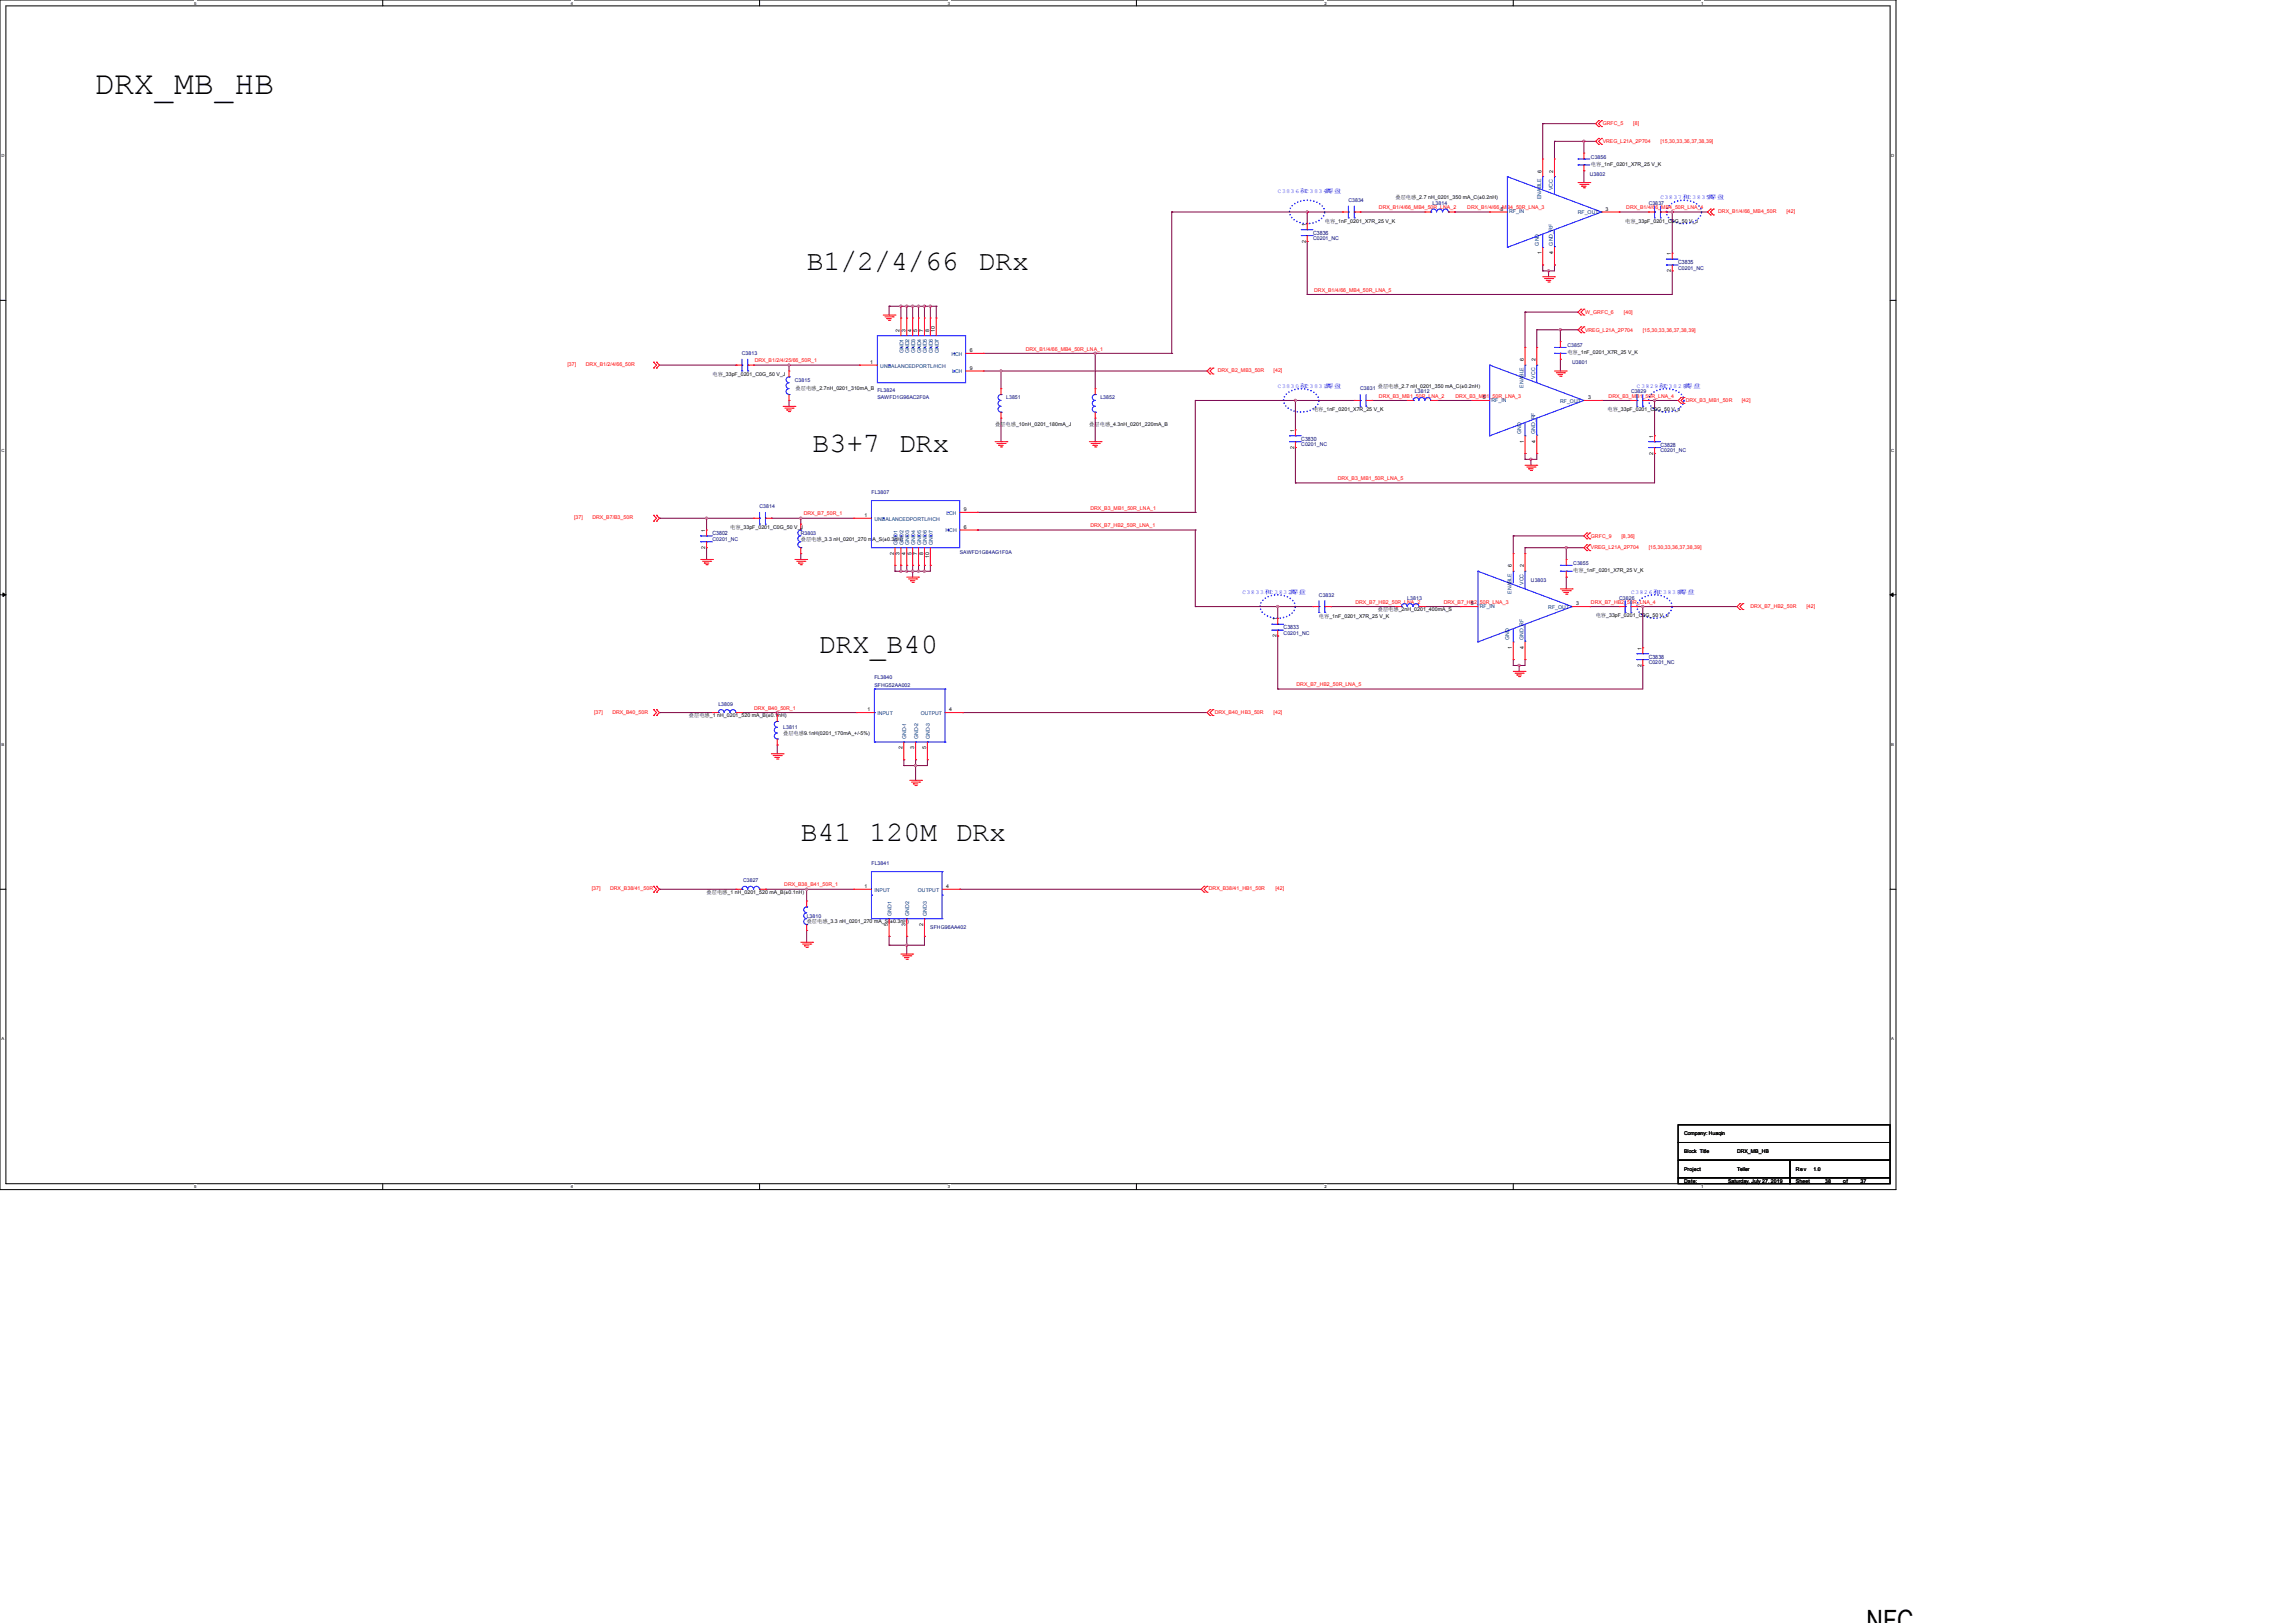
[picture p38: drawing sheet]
<svg xmlns="http://www.w3.org/2000/svg" width="297mm" height="210mm" viewBox="0 0 297 210" stroke-linecap="round" stroke-linejoin="round" font-family="sans-serif">
<defs><g id="words">
<text font-size="4.3" x="12.2" y="12.1">DRX_MB_HB</text>
<g font-size="3.6">
<text x="104.4" y="34.9">B1/2/4/66</text>
<text x="126.6" y="34.9">DRx</text>
<text x="105.2" y="58.5">B3+7 DRx</text>
<text x="105.9" y="84.4">DRX_B40</text>
<text x="103.6" y="108.8">B41 120M DRx</text>
<text x="241.6" y="211">NFC</text>
</g>
<g font-size=".8" fill="#00f">
<text x="165.4" y="25">C3836和C 3</text>
<text x="170.1" y="25">8 3 4共</text>
<text x="171.7" y="25">焊盘</text>
<text x="214.9" y="25.8">C3837和C 3</text>
<text x="219.6" y="25.8">8 3 5共</text>
<text x="221.2" y="25.8">焊盘</text>
<text x="165.4" y="50.1">C3830和C 3</text>
<text x="170.1" y="50.1">8 3 1共</text>
<text x="171.7" y="50.1">焊盘</text>
<text x="211.8" y="50.1">C3829和C 3</text>
<text x="216.6" y="50.1">8 2 8共</text>
<text x="218.1" y="50.1">焊盘</text>
<text x="160.8" y="76.8">C3833和C 3</text>
<text x="165.5" y="76.8">8 3 2共</text>
<text x="167.1" y="76.8">焊盘</text>
<text x="211.1" y="76.8">C3826和C 3</text>
<text x="215.8" y="76.8">8 3 8共</text>
<text x="217.4" y="76.8">焊盘</text>
</g>
<g font-size=".7" fill="#f00">
<text x="207.4" y="16.2">GRFC_5</text>
<text x="211.4" y="16.2">[8]</text>
<text x="207.4" y="18.5">VREG_L21A_2P704</text>
<text x="214.9" y="18.5">[15,30,33,36,37,38,39]</text>
<text x="178.5" y="27.1">DRX_B1/4/66_MB4_50R_LNA_2</text>
<text x="189.9" y="27.1">DRX_B1/4/66_MB4_50R_LNA_3</text>
<text x="210.5" y="27.1">DRX_B1/4/66_MB4_50R_LNA_4</text>
<text x="222.4" y="27.6">DRX_B1/4/66_MB4_50R</text>
<text x="231.2" y="27.6">[42]</text>
<text x="170.1" y="37.7">DRX_B1/4/66_MB4_50R_LNA_5</text>
<text x="205.1" y="40.6">W_GRFC_6</text>
<text x="210.2" y="40.6">[40]</text>
<text x="73.4" y="47.3">[37]</text>
<text x="75.8" y="47.3">DRX_B1/2/4/66_50R</text>
<text x="97.7" y="46.9">DRX_B1/2/4/25/66_50R_1</text>
<text x="132.7" y="45.4">DRX_B1/4/66_MB4_50R_LNA_1</text>
<text x="205.1" y="42.9">VREG_L21A_2P704</text>
<text x="212.6" y="42.9">[15,30,33,36,37,38,39]</text>
<text x="157.6" y="48.2">DRX_B2_MB3_50R</text>
<text x="164.8" y="48.2">[42]</text>
<text x="178.5" y="51.5">DRX_B3_MB1_50R_LNA_2</text>
<text x="188.4" y="51.5">DRX_B3_MB1_50R_LNA_3</text>
<text x="208.2" y="51.5">DRX_B3_MB1_50R_LNA_4</text>
<text x="218.2" y="52">DRX_B3_MB1_50R</text>
<text x="225.4" y="52">[42]</text>
<text x="141.1" y="65.9">DRX_B3_MB1_50R_LNA_1</text>
<text x="173.1" y="62.1">DRX_B3_MB1_50R_LNA_5</text>
<text x="74.3" y="67.2">[37]</text>
<text x="76.7" y="67.2">DRX_B7/B3_50R</text>
<text x="104" y="66.7">DRX_B7_50R_1</text>
<text x="141.1" y="68.2">DRX_B7_HB2_50R_LNA_1</text>
<text x="205.9" y="71.1">VREG_L21A_2P704</text>
<text x="205.9" y="69.6">GRFC_9</text>
<text x="209.8" y="69.6">[8,36]</text>
<text x="213.4" y="71.1">[15,30,33,36,37,38,39]</text>
<text x="175.4" y="78.1">DRX_B7_HB2_50R_LNA_2</text>
<text x="186.8" y="78.1">DRX_B7_HB2_50R_LNA_3</text>
<text x="205.9" y="78.1">DRX_B7_HB2_50R_LNA_4</text>
<text x="226.5" y="78.6">DRX_B7_HB2_50R</text>
<text x="233.8" y="78.6">[42]</text>
<text x="167.8" y="88.8">DRX_B7_HB2_50R_LNA_5</text>
<text x="76.9" y="92.3">[37]</text>
<text x="79.2" y="92.3">DRX_B40_50R</text>
<text x="97.6" y="91.8">DRX_B40_50R_1</text>
<text x="157.2" y="92.3">DRX_B40_HB3_50R</text>
<text x="164.8" y="92.3">[42]</text>
<text x="76.6" y="115.2">[37]</text>
<text x="79" y="115.2">DRX_B38/41_50R</text>
<text x="101.5" y="114.7">DRX_B38_B41_50R_1</text>
<text x="156.4" y="115.2">DRX_B38/41_HB1_50R</text>
<text x="165.1" y="115.2">[42]</text>
</g>
<g font-size=".7">
<text x="199.5" y="22.3" transform="rotate(-90 199.5 22.3)">6</text>
<text x="201" y="22.3" transform="rotate(-90 201 22.3)">2</text>
<text x="205.9" y="21.4">电容_1nF_0201_X7R_25 V_K</text>
<text x="169" y="29.2" transform="rotate(-90 169 29.2)">1</text>
<text x="171.4" y="28.8">电容_1nF_0201_X7R_25 V_K</text>
<text x="180.6" y="25.8">叠层电感_2.7 nH_0201_350 mA_C(±0.2nH)</text>
<text x="194.2" y="27.3">5</text>
<text x="207.8" y="27.3">3</text>
<text x="210.3" y="28.8">电容_33pF_0201_C0G_50 V_J</text>
<text x="169" y="31.4" transform="rotate(-90 169 31.4)">2</text>
<text x="199.5" y="32.9" transform="rotate(-90 199.5 32.9)">1</text>
<text x="201" y="32.9" transform="rotate(-90 201 32.9)">4</text>
<text x="216.2" y="35.2" transform="rotate(-90 216.2 35.2)">2</text>
<text x="216.2" y="33" transform="rotate(-90 216.2 33)">1</text>
<text x="112.6" y="47.1">1</text>
<text x="116.4" y="42.9" transform="rotate(-90 116.4 42.9)">2</text>
<text x="117.2" y="42.9" transform="rotate(-90 117.2 42.9)">3</text>
<text x="117.9" y="42.9" transform="rotate(-90 117.9 42.9)">4</text>
<text x="118.7" y="42.9" transform="rotate(-90 118.7 42.9)">5</text>
<text x="119.5" y="42.9" transform="rotate(-90 119.5 42.9)">7</text>
<text x="120.2" y="42.9" transform="rotate(-90 120.2 42.9)">8</text>
<text x="121" y="42.9" transform="rotate(-90 121 42.9)">10</text>
<text x="125.5" y="45.6">6</text>
<text x="125.5" y="47.8">9</text>
<text x="197.2" y="46.7" transform="rotate(-90 197.2 46.7)">6</text>
<text x="198.7" y="46.7" transform="rotate(-90 198.7 46.7)">2</text>
<text x="202.8" y="45.8">电容_1nF_0201_X7R_25 V_K</text>
<text x="92.2" y="48.6">电容_33pF_0201_C0G_50 V_J</text>
<text x="103" y="50.5">叠层电感_2.7nH_0201_310mA_B</text>
<text x="169.9" y="53.2">电容_1nF_0201_X7R_25 V_K</text>
<text x="178.3" y="50.1">叠层电感_2.7 nH_0201_350 mA_C(±0.2nH)</text>
<text x="191.9" y="51.6">5</text>
<text x="205.5" y="51.6">3</text>
<text x="208" y="53.2">电容_33pF_0201_C0G_50 V_J</text>
<text x="128.8" y="55.1">叠层电感_10nH_0201_180mA_J</text>
<text x="141" y="55.1">叠层电感_4.3nH_0201_220mA_B</text>
<text x="167.5" y="58.1" transform="rotate(-90 167.5 58.1)">2</text>
<text x="167.5" y="55.9" transform="rotate(-90 167.5 55.9)">1</text>
<text x="197.2" y="57.3" transform="rotate(-90 197.2 57.3)">1</text>
<text x="198.7" y="57.3" transform="rotate(-90 198.7 57.3)">4</text>
<text x="214" y="58.8" transform="rotate(-90 214 58.8)">2</text>
<text x="214" y="56.6" transform="rotate(-90 214 56.6)">1</text>
<text x="91.3" y="71" transform="rotate(-90 91.3 71)">2</text>
<text x="91.3" y="68.8" transform="rotate(-90 91.3 68.8)">1</text>
<text x="94.5" y="68.4">电容_33pF_0201_C0G_50 V_J</text>
<text x="103.6" y="70">叠层电感_3.3 nH_0201_270 mA_S(±0.3nH)</text>
<text x="111.9" y="66.9">1</text>
<text x="115.7" y="71.8" transform="rotate(-90 115.7 71.8)">2</text>
<text x="116.4" y="71.8" transform="rotate(-90 116.4 71.8)">3</text>
<text x="117.2" y="71.8" transform="rotate(-90 117.2 71.8)">4</text>
<text x="117.9" y="71.8" transform="rotate(-90 117.9 71.8)">5</text>
<text x="118.7" y="71.8" transform="rotate(-90 118.7 71.8)">7</text>
<text x="119.5" y="71.8" transform="rotate(-90 119.5 71.8)">8</text>
<text x="124.7" y="68.4">6</text>
<text x="124.7" y="66.1">9</text>
<text x="120.2" y="72.2" transform="rotate(-90 120.2 72.2)">10</text>
<text x="195.7" y="73.4" transform="rotate(-90 195.7 73.4)">6</text>
<text x="197.2" y="73.4" transform="rotate(-90 197.2 73.4)">2</text>
<text x="203.6" y="74">电容_1nF_0201_X7R_25 V_K</text>
<text x="165.2" y="82.4" transform="rotate(-90 165.2 82.4)">2</text>
<text x="165.2" y="80.2" transform="rotate(-90 165.2 80.2)">1</text>
<text x="170.7" y="79.9">电容_1nF_0201_X7R_25 V_K</text>
<text x="178.3" y="79.1">叠层电感_2nH_0201_400mA_S</text>
<text x="190.4" y="78.3">5</text>
<text x="195.7" y="84" transform="rotate(-90 195.7 84)">1</text>
<text x="197.2" y="84" transform="rotate(-90 197.2 84)">4</text>
<text x="204" y="78.3">3</text>
<text x="206.5" y="79.9">电容_33pF_0201_C0G_50 V_J</text>
<text x="212.4" y="86.3" transform="rotate(-90 212.4 86.3)">2</text>
<text x="212.4" y="84.1" transform="rotate(-90 212.4 84.1)">1</text>
<text x="89.2" y="92.8">叠层电感_1 nH_0201_520 mA_B(±0.1nH)</text>
<text x="101.3" y="95.1">叠层电感9.1nH(0201_170mA_+/-5%)</text>
<text x="112.2" y="92">1</text>
<text x="122.8" y="92">4</text>
<text x="116.8" y="96.9" transform="rotate(-90 116.8 96.9)">2</text>
<text x="118.3" y="96.9" transform="rotate(-90 118.3 96.9)">3</text>
<text x="119.8" y="96.9" transform="rotate(-90 119.8 96.9)">5</text>
<text x="91.4" y="115.7">叠层电感_1 nH_0201_520 mA_B(±0.1nH)</text>
<text x="104.4" y="119.5">叠层电感_3.3 nH_0201_270 mA_S(±0.3nH)</text>
<text x="111.9" y="114.9">1</text>
<text x="114.9" y="119.8" transform="rotate(-90 114.9 119.8)">5</text>
<text x="117.2" y="119.8" transform="rotate(-90 117.2 119.8)">3</text>
<text x="119.5" y="119.8" transform="rotate(-90 119.5 119.8)">2</text>
<text x="122.4" y="114.9">4</text>
<text x="217.9" y="146.9">Company: Huaqin</text>
<text x="217.9" y="149.2">Block Title</text>
<text x="224.8" y="149.2">DRX_MB_HB</text>
<text x="217.9" y="151.5">Project</text>
<text x="217.9" y="153">Date:</text>
<text x="223.6" y="153">Saturday, July 27, 2019</text>
<text x="224.8" y="151.5">Teller</text>
<text x="232.4" y="151.5">Rev</text>
<text x="232.4" y="153">Sheet</text>
<text x="234.7" y="151.5">1.0</text>
<text x="236.2" y="153">38</text>
<text x="238.5" y="153">of</text>
<text x="240.8" y="153">37</text>
</g>
<g font-size=".7" fill="#000080">
<text x="205.7" y="22.7">U3802</text>
<text x="205.9" y="20.5">C3856</text>
<text x="174.5" y="26.1">C3834</text>
<text x="185.4" y="26.5">L3814</text>
<text x="213.4" y="26.5">C3837</text>
<text x="169.9" y="30.4">C3836</text>
<text x="169.9" y="31.1">C0201_NC</text>
<text x="217.2" y="34.2">C3835</text>
<text x="217.2" y="34.9">C0201_NC</text>
<text x="96" y="46">C3813</text>
<text x="202.8" y="44.9">C3857</text>
<text x="203.5" y="47.1">U3801</text>
<text x="102.9" y="49.4">C3815</text>
<text x="113.5" y="51.7">SAWFD1G96AC2F0A</text>
<text x="113.5" y="50.8">FL3824</text>
<text x="130.2" y="51.7">L3851</text>
<text x="142.4" y="51.7">L3852</text>
<text x="176" y="50.5">C3831</text>
<text x="183.1" y="50.9">L3812</text>
<text x="211.1" y="50.9">C3829</text>
<text x="168.4" y="57.1">C3830</text>
<text x="168.4" y="57.8">C0201_NC</text>
<text x="214.9" y="57.8">C3828</text>
<text x="214.9" y="58.5">C0201_NC</text>
<text x="98.3" y="65.8">C3814</text>
<text x="112.8" y="63.9">FL3807</text>
<text x="92.2" y="69.3">C3802</text>
<text x="92.2" y="70">C0201_NC</text>
<text x="103.6" y="69.2">R3803</text>
<text x="124.2" y="71.6">SAWFD1G84AG1F0A</text>
<text x="170.7" y="77.2">C3832</text>
<text x="182.1" y="77.6">L3813</text>
<text x="198.1" y="75.3">U3803</text>
<text x="203.6" y="73.1">C3855</text>
<text x="209.5" y="77.6">C3826</text>
<text x="166.1" y="81.4">C3833</text>
<text x="166.1" y="82.1">C0201_NC</text>
<text x="113.2" y="88.9">SFHG52AA002</text>
<text x="113.2" y="87.9">FL3840</text>
<text x="213.4" y="85.3">C3838</text>
<text x="213.4" y="86">C0201_NC</text>
<text x="93" y="91.3">L3809</text>
<text x="101.3" y="94.3">L3811</text>
<text x="112.8" y="111.9">FL3841</text>
<text x="96.2" y="114.2">C3827</text>
<text x="104.4" y="118.7">L3810</text>
<text x="120.4" y="120.2">SFHG96AA402</text>
</g>
<g font-size=".7" fill="#004080">
<text x="195.3" y="27.6">RF_IN</text>
<text x="199.4" y="25.8" transform="rotate(-90 199.4 25.8)">ENABLE</text>
<text x="201" y="24.6" transform="rotate(-90 201 24.6)">VCC</text>
<text x="204.2" y="27.7">RF_OUT</text>
<text x="199.1" y="31.8" transform="rotate(-90 199.1 31.8)">GND</text>
<text x="201" y="31.8" transform="rotate(-90 201 31.8)">GND_RF</text>
<text x="113.9" y="47.6">UNBALANCEDPORTL/HCH</text>
<text x="116.9" y="45.7" transform="rotate(-90 116.9 45.7)">GND1</text>
<text x="117.7" y="45.7" transform="rotate(-90 117.7 45.7)">GND2</text>
<text x="118.4" y="45.7" transform="rotate(-90 118.4 45.7)">GND3</text>
<text x="119.2" y="45.7" transform="rotate(-90 119.2 45.7)">GND4</text>
<text x="120" y="45.7" transform="rotate(-90 120 45.7)">GND5</text>
<text x="120.7" y="45.7" transform="rotate(-90 120.7 45.7)">GND6</text>
<text x="121.5" y="45.7" transform="rotate(-90 121.5 45.7)">GND7</text>
<text x="123.1" y="46">HCH</text>
<text x="123.2" y="48.3">LCH</text>
<text x="193" y="52">RF_IN</text>
<text x="197.1" y="50.1" transform="rotate(-90 197.1 50.1)">ENABLE</text>
<text x="198.7" y="49" transform="rotate(-90 198.7 49)">VCC</text>
<text x="201.9" y="52.1">RF_OUT</text>
<text x="196.8" y="56.2" transform="rotate(-90 196.8 56.2)">GND</text>
<text x="198.7" y="56.2" transform="rotate(-90 198.7 56.2)">GND_RF</text>
<text x="113.2" y="67.4">UNBALANCEDPORTL/HCH</text>
<text x="116.1" y="70.5" transform="rotate(-90 116.1 70.5)">GND1</text>
<text x="116.9" y="70.5" transform="rotate(-90 116.9 70.5)">GND2</text>
<text x="117.7" y="70.5" transform="rotate(-90 117.7 70.5)">GND3</text>
<text x="118.4" y="70.5" transform="rotate(-90 118.4 70.5)">GND4</text>
<text x="119.2" y="70.5" transform="rotate(-90 119.2 70.5)">GND5</text>
<text x="120" y="70.5" transform="rotate(-90 120 70.5)">GND6</text>
<text x="120.7" y="70.5" transform="rotate(-90 120.7 70.5)">GND7</text>
<text x="122.4" y="68.9">HCH</text>
<text x="122.5" y="66.6">LCH</text>
<text x="195.6" y="76.8" transform="rotate(-90 195.6 76.8)">ENABLE</text>
<text x="197.1" y="75.7" transform="rotate(-90 197.1 75.7)">VCC</text>
<text x="191.5" y="78.6">RF_IN</text>
<text x="195.3" y="82.8" transform="rotate(-90 195.3 82.8)">GND</text>
<text x="197.1" y="82.8" transform="rotate(-90 197.1 82.8)">GND_RF</text>
<text x="200.4" y="78.8">RF_OUT</text>
<text x="113.5" y="92.5">INPUT</text>
<text x="117.3" y="95.6" transform="rotate(-90 117.3 95.6)">GND-1</text>
<text x="118.8" y="95.6" transform="rotate(-90 118.8 95.6)">GND-2</text>
<text x="119.2" y="92.5">OUTPUT</text>
<text x="120.3" y="95.6" transform="rotate(-90 120.3 95.6)">GND-3</text>
<text x="113.2" y="115.4">INPUT</text>
<text x="115.4" y="118.5" transform="rotate(-90 115.4 118.5)">GND1</text>
<text x="117.7" y="118.5" transform="rotate(-90 117.7 118.5)">GND2</text>
<text x="118.8" y="115.4">OUTPUT</text>
<text x="120" y="118.5" transform="rotate(-90 120 118.5)">GND3</text>
</g>
<g font-size=".5">
<text x="25.1" y=".6">5</text>
<text x="73.9" y=".6">4</text>
<text x="122.6" y=".6">3</text>
<text x="171.4" y=".6">2</text>
<text x="220.2" y=".6">1</text>
<text x=".2" y="20.4">D</text>
<text x="244.7" y="20.4">D</text>
<text x=".2" y="58.4">C</text>
<text x="244.7" y="58.4">C</text>
<text x=".2" y="96.5">B</text>
<text x="244.7" y="96.5">B</text>
<text x=".2" y="134.6">A</text>
<text x="244.7" y="134.6">A</text>
<text x="25.1" y="153.8">5</text>
<text x="73.9" y="153.8">4</text>
<text x="122.6" y="153.8">3</text>
<text x="171.4" y="153.8">2</text>
<text x="220.2" y="153.8">1</text>
</g>
</g></defs>
<path d="M0 0h245.4v153.9h-245.4zM.8 .8h243.8v152.4h-243.8z" fill="none" stroke="#000" stroke-width=".13"/>
<g fill="#fff">
<path d="M25.1 .1h.3v.6h-.3z"/>
<path d="M25.1 153.2h.3v.6h-.3z"/>
</g>
<path d="M49.5 0v.8M49.5 153.2v.7" fill="none" stroke="#000" stroke-width=".13"/>
<g fill="#fff">
<path d="M73.9 .1h.3v.6h-.3z"/>
<path d="M73.9 153.2h.3v.6h-.3z"/>
</g>
<path d="M98.3 0v.8M98.3 153.2v.7" fill="none" stroke="#000" stroke-width=".13"/>
<g fill="#fff">
<path d="M122.7 .1h.3v.6h-.3z"/>
<path d="M122.7 153.2h.3v.6h-.3z"/>
</g>
<path d="M147.1 0v.8M147.1 153.2v.7" fill="none" stroke="#000" stroke-width=".13"/>
<g fill="#fff">
<path d="M171.4 .1h.3v.6h-.3z"/>
<path d="M171.4 153.2h.3v.6h-.3z"/>
</g>
<path d="M195.8 0v.8M195.8 153.2v.7" fill="none" stroke="#000" stroke-width=".13"/>
<g fill="#fff">
<path d="M220.2 .1h.3v.6h-.3z"/>
<path d="M220.2 153.2h.3v.6h-.3z"/>
<path d="M.2 19.8h.4v.6h-.4z"/>
<path d="M244.8 19.8h.4v.6h-.4z"/>
<path d="M.2 57.9h.4v.6h-.4z"/>
<path d="M244.8 57.9h.4v.6h-.4z"/>
</g>
<path d="M0 38.9h.8M244.6 38.9h.8" fill="none" stroke="#000" stroke-width=".13"/>
<g fill="#fff">
<path d="M.2 96h.4v.6h-.4z"/>
<path d="M244.8 96h.4v.6h-.4z"/>
</g>
<path d="M0 77h.8M244.6 77h.8" fill="none" stroke="#000" stroke-width=".13"/>
<path d="M.4 76.7l.4 .3-.4 .2zM244.6 77l.4-.3v.5z" fill="#000" stroke="#000" stroke-width=".13"/>
<g fill="#fff">
<path d="M.2 134.1h.4v.6h-.4z"/>
<path d="M244.8 134.1h.4v.6h-.4z"/>
</g>
<path d="M0 115.1h.8M244.6 115.1h.8M217.2 145.5h27.4v2.3h-27.4zM217.2 147.8h27.4v2.3h-27.4zM217.2 150.1h14.4v2.3h-14.4zM217.2 152.4h14.4v.8h-14.4zM231.6 152.4h13v.8h-13zM231.6 150.1h13v2.3h-13z" fill="none" stroke="#000" stroke-width=".13"/>
<path d="M167.2 26.7a2.95 2.95 0 0 1 3.9 0 1.15 1.15 0 0 1-.3 1.8 3 3 0 0 1-3.6-.3 1.09 1.09 0 0 1 0-1.5zM216 26.7a2.95 2.95 0 0 1 3.9 0 1.15 1.15 0 0 1-.4 1.8 3 3 0 0 1-3.5-.3 1.09 1.09 0 0 1 0-1.5zM166.4 51a2.95 2.95 0 0 1 4 0 1.15 1.15 0 0 1-.4 1.9 3 3 0 0 1-3.6-.3 1.09 1.09 0 0 1 0-1.6zM213.7 51a2.95 2.95 0 0 1 3.9 0 1.15 1.15 0 0 1-.4 1.9 3 3 0 0 1-3.5-.3 1.09 1.09 0 0 1 0-1.6zM163.4 77.7a2.95 2.95 0 0 1 3.9 0 1.15 1.15 0 0 1-.3 1.8 3 3 0 0 1-3.6-.3 1.09 1.09 0 0 1 0-1.5zM212.1 77.7a2.95 2.95 0 0 1 4 0 1.15 1.15 0 0 1-.4 1.8 3 3 0 0 1-3.6-.3 1.09 1.09 0 0 1 0-1.5z" fill="none" stroke="#00f" stroke-width=".21" stroke-dasharray="0 .4"/>
<g fill="none" stroke="#800040" stroke-width=".13">
<path d="M199.6 16h.1M199.6 16v4.6M199.6 16h6.9M201.2 18.3h.1M201.2 18.3v2.3M201.2 18.3h5.3M205 18.3h.1M205 18.3v1.5M206.5 18.3h.1M115.1 39.6h.1M115.1 39.6v1.2M115.1 39.6h6.1"/>
<path d="M116.6 39.6h.1M116.6 39.6v1.5M117.3 39.6h.1M117.3 39.6v1.5M118.1 39.6h.1M118.1 39.6v1.5M118.9 39.6h.1M118.9 39.6v1.5M119.6 39.6h.1M119.6 39.6v1.5M120.4 39.6h.1M120.4 39.6v1.5"/>
<path d="M121.2 39.6h.1M121.2 39.6v1.5M151.6 27.4h22.1M151.6 27.4h.1M151.6 27.4v18.3M169.2 38.1h.1M169.2 27.4h.1M169.2 31.2h.1M169.2 27.4v1.6M169.2 31.2v6.9M176 27.4h8.4M176 27.4h.1"/>
<path d="M188.2 27.4h4.6M188.2 27.4h.1M199.6 35.1h.1M199.6 34.3h.1M199.6 34.3v.8M200.4 35.1h.1M200.4 35.1v.7M201.2 34.3h.1M201.2 34.3v.8h-1.6M205 22.1h.1M205 22.1v1.5M209.5 27.4h3.9"/>
<path d="M209.5 27.4h.1M215.6 27.4h5.4M215.6 27.4h.1M216.4 27.4h.1M216.4 35.1h.1M216.4 27.4v5.4M216.4 35.1v3h-47.2M85.3 47.2h9.9M95.2 47.2h.1M97.5 47.2h13.8M97.5 47.2h.1M102.1 47.2h.1"/>
<path d="M102.1 51.8h.1M102.1 47.2v.8M102.1 51.8v.8M127.3 48h28.9M127.3 45.7h24.3M129.5 48h.1M129.5 57.1h.1M129.5 48v2.3M129.5 54.1v3M141.7 45.7h.1M141.7 57.1h.1M141.7 45.7v4.6"/>
<path d="M141.7 54.1v3M151.6 45.7h.1M154.7 51.8h.1M154.7 51.8v14.5M154.7 51.8h20.6M156.2 48h.1M167.6 57.9h.1M167.6 51.8h.1M167.6 51.8v3.8M167.6 57.9v4.6M175.3 51.8h.1M177.5 51.8h4.6"/>
<path d="M177.5 51.8h.1M185.9 51.8h.1M185.9 51.8h4.6M197.4 58.7h.1M197.4 59.4h.1M197.4 40.4h.1M197.4 40.4v4.6M197.4 58.7v.7M197.4 40.4h6.8M198.1 59.4h.1M198.1 59.4v.8M198.9 42.7h.1"/>
<path d="M198.9 58.7h.1M198.9 42.7v2.3M198.9 58.7v.7h-1.5M198.9 42.7h5.3M201.9 42.7h.1M201.9 46.5h.1M201.9 42.7v1.5M201.9 46.5v1.5M204.2 42.7h.1M207.3 51.8h3.8M207.3 51.8h.1M213.4 51.8h.1"/>
<path d="M213.4 51.8h3.8M214.1 51.8h.1M214.1 58.7h.1M214.1 58.7v3.8h-46.5M214.1 51.8v4.6M85.3 67.1h.1M85.3 67.1h12.2M91.4 67.1h.1M91.4 72.4h.1M91.4 67.1v1.5M91.4 70.9v1.5M99.8 67.1h.1"/>
<path d="M99.8 67.1h10.7M103.6 67.1h.1M103.6 71.6h.1M103.6 67.1v.7M103.6 71.6v.8M115.8 73.2h.1M115.8 73.9h.1M115.8 73.2v.7M116.6 73.9h.1M116.6 73.2h.1M116.6 73.2v.7M117.3 73.2h.1"/>
<path d="M117.3 73.9h.1M117.3 73.2v.7M118.1 73.9h.1M118.1 73.2h.1M118.1 73.2v1.5M118.9 73.2h.1M118.9 73.9h.1M118.9 73.2v.7M119.6 73.2h.1M119.6 73.9h.1M119.6 73.2v.7M120.4 73.2h.1"/>
<path d="M120.4 73.2v.7h-4.6M126.5 66.3h.1M126.5 68.6h.1M126.5 66.3h28.2M126.5 68.6h28.2M154.7 78.5h15.2M154.7 78.5h.1M154.7 68.6h.1M154.7 66.3h.1M154.7 68.6v9.9M165.4 78.5h.1M165.4 78.5v1.5"/>
<path d="M167.6 62.5h.1M172.2 78.5h.1M172.2 78.5h8.4M184.4 78.5h.1M184.4 78.5h4.6M195.8 69.3h9.2M195.8 69.3h.1M195.8 69.3v2.3M197.4 70.9h.1M197.4 70.9v.7M197.4 70.9h7.6M202.7 70.9h.1"/>
<path d="M202.7 74.7h.1M202.7 70.9v1.5M202.7 74.7v1.5M205 70.9h.1M205.7 78.5h3.8M205.7 78.5h.1M211.8 78.5h.1M211.8 78.5h13M212.6 78.5h.1M212.6 78.5v5.3M85.3 92.2h6.9M85.3 92.2h.1"/>
<path d="M96 92.2h14.9M96 92.2h.1M100.6 92.2h.1M100.6 96.4h.1M100.6 92.2v.4M100.6 96.4v1.1M117 98.3h.1M117 99.1h.1M117 98.3v.8M118.5 98.3h.1M118.5 99.1h.1M118.5 98.3v2.7"/>
<path d="M120 98.3h.1M120 98.3v.8h-3M124.6 92.2h31.6M124.6 92.2h.1M165.4 89.2h.1M165.4 82.3h.1M165.4 82.3v6.9M195.8 86.1h.1M195.8 85.3h.1M195.8 85.3v.8M196.6 86.1h.1M196.6 86.1v.8"/>
<path d="M197.4 85.3h.1M197.4 85.3v.8h-1.6M212.6 86.1h.1M212.6 86.1v3.1h-47.2M85.3 115.1h.1M85.3 115.1h9.9M99.1 115.1h.1M99.1 115.1h11.4M104.4 115.1h.1M104.4 115.1v1.5M124.2 115.1h.1M124.2 115.1h31.2"/>
<path d="M104.4 120.4h.1M104.4 120.4v1.5M115.1 122.3h.1M115.1 121.2h.1M115.1 121.2v1.1M117.3 121.2h.1M117.3 122.3h.1M117.3 121.2v2.2M119.6 121.2h.1M119.6 121.2v1.1h-4.5"/>
</g>
<g fill="#f0f" stroke="#f0f" stroke-width=".13">
<circle cx="116.6" cy="39.6" r=".14"/>
<circle cx="117.3" cy="39.6" r=".14"/>
<circle cx="119.6" cy="39.6" r=".14"/>
<circle cx="117.3" cy="122.3" r=".14"/>
<circle cx="104.4" cy="115.1" r=".14"/>
<circle cx="103.6" cy="67" r=".14"/>
<circle cx="91.4" cy="67" r=".14"/>
<circle cx="117.3" cy="73.9" r=".14"/>
<circle cx="116.6" cy="73.9" r=".14"/>
<circle cx="118.1" cy="73.9" r=".14"/>
<circle cx="118.9" cy="73.9" r=".14"/>
<circle cx="119.6" cy="73.9" r=".14"/>
<circle cx="118.1" cy="39.6" r=".14"/>
<circle cx="120.4" cy="39.6" r=".14"/>
<circle cx="118.9" cy="39.6" r=".14"/>
<circle cx="169.2" cy="27.4" r=".14"/>
<circle cx="102.1" cy="47.2" r=".14"/>
<circle cx="100.6" cy="92.2" r=".14"/>
<circle cx="118.5" cy="99" r=".14"/>
<circle cx="165.3" cy="78.5" r=".14"/>
<circle cx="196.6" cy="86.1" r=".14"/>
<circle cx="212.6" cy="78.5" r=".14"/>
<circle cx="200.4" cy="35" r=".14"/>
<circle cx="216.4" cy="27.4" r=".14"/>
<circle cx="202.7" cy="70.9" r=".14"/>
<circle cx="201.9" cy="42.7" r=".14"/>
<circle cx="198.1" cy="59.4" r=".14"/>
<circle cx="214.1" cy="51.8" r=".14"/>
<circle cx="167.6" cy="51.8" r=".14"/>
<circle cx="205" cy="18.3" r=".14"/>
<circle cx="129.5" cy="48" r=".14"/>
<circle cx="141.7" cy="45.7" r=".14"/>
</g>
<g fill="none" stroke="#f00" stroke-width=".13">
<path d="M205 19.8h.1M205 19.8v.8M206.9 17.9l-.4 .4 .4 .4M206.9 15.6l-.4 .4 .4 .4M206.9 17.9h.1M206.9 18.7h.1M206.9 15.6h.1M206.9 16.4h.1M207.3 17.9l-.4 .4 .4 .4M207.3 15.6l-.4 .4 .4 .4M207.3 18.7h.1M207.3 17.9h.1"/>
<path d="M207.3 16.4h.1M207.3 15.6h.1M169.2 29h.1M169.2 31.2h.1M169.2 29v.7M169.2 30.5v.7M173.7 27.4h.1M173.7 27.4h.8M175.3 27.4h.7M176 27.4h.1M184.4 27.4h.1M184.4 27.4h.8"/>
<path d="M187.5 27.4h.7M188.2 27.4h.1M192.8 27.4h.1M192.8 27.4h2.3M199.6 34.3h.1M199.6 20.6h.1M199.6 35.8h1.6M199.6 20.6v2.3M199.6 32v2.3M199.9 36h1M200.1 36.3h.6M200.1 36.3h.1"/>
<path d="M200.3 36.5h.2M200.5 36.5h.1M200.9 36h.1M201.2 35.8h.1M201.2 20.6h.1M201.2 34.3h.1M201.2 20.6v2.3M201.2 32v2.3M204.2 23.6h1.5M204.4 23.9h1.1M204.7 24.1h.6M204.7 24.1h.1"/>
<path d="M204.9 24.3h.2M205 22.1h.1M205 21.3v.8M205.1 24.3h.1M205.5 23.9h.1M205.7 23.6h.1M207.3 27.4h2.3M209.5 27.4h.1M213.4 27.4h.1M213.4 27.4h.7M214.9 27.4h.7M215.6 27.4h.1"/>
<path d="M216.4 32.8h.1M216.4 35.1h.1M216.4 32.8v.7M216.4 34.3v.8M221.4 27.8h.1M221.4 27.1h.1M221.4 27.1l-.4 .3 .4 .4M221.7 27.1l-.3 .3 .3 .4M221.7 27.1h.1M221.7 27.8h.1M84.6 46.9h.1M84.6 47.6h.1"/>
<path d="M84.6 46.9l.4 .3-.4 .4M85 47.6h.1M85 46.9h.1M85 46.9l.3 .3-.3 .4M95.2 47.2h.1M95.3 47.2h.7M96.8 47.2h.7M97.5 47.2h.1M101.3 52.6h1.6M101.6 52.8h1M101.8 53h.6M101.8 53h.1"/>
<path d="M102 53.3h.2M102.1 51.8h.1M102.1 48h.1M102.1 48v.8M102.1 51.1v.7M102.2 53.3h.1M102.6 52.8h.1M102.9 52.6h.1M111.3 47.2h.1M111.3 47.2h2.2M114.3 40.8h1.5M114.5 41h1.1"/>
<path d="M114.8 41.2h.6M114.8 41.2h.1M115 41.4h.1M115.1 41.4h.1M115.6 41h.1M115.8 40.8h.1M116.6 41.1h.1M116.6 41.1v2.3M117.3 41.1h.1M117.3 41.1v2.3M118.1 41.1h.1M118.1 41.1v2.3"/>
<path d="M118.9 41.1h.1M118.9 41.1v2.3M119.6 41.1h.1M119.6 41.1v2.3M120.4 41.1h.1M120.4 41.1v2.3M121.2 41.1h.1M121.2 41.1v2.3M125 48h2.3M125 45.7h2.3M127.3 45.7h.1M127.3 48h.1"/>
<path d="M128.8 57.1h1.5M129 57.4h1.1M129.2 57.6h.1M129.2 57.6h.6M129.5 57.8h.1M129.5 54.1h.1M129.5 50.3h.1M129.5 50.3v.8M129.5 53.3v.8M129.6 57.8h.1M130.1 57.4h.1M130.3 57.1h.1"/>
<path d="M141 57.1h1.5M141.2 57.4h1.1M141.4 57.6h.6M141.4 57.6h.1M141.6 57.8h.2M141.7 54.1h.1M141.7 50.3h.1M141.7 50.3v.8M141.7 53.3v.8M141.8 57.8h.1M142.3 57.4h.1M142.5 57.1h.1"/>
<path d="M156.6 47.6l-.4 .4 .4 .4M156.6 48.4h.1M156.6 47.6h.1M157 47.6h.1M157 48.4h.1M157 47.6l-.4 .4 .4 .4M167.6 55.6h.1M167.6 57.9h.1M167.6 55.6v.8M167.6 57.1v.8M175.3 51.8h.1M175.3 51.8h.7"/>
<path d="M176.8 51.8h.7M177.5 51.8h.1M182.1 51.8h.1M182.1 51.8h.8M185.2 51.8h.7M185.9 51.8h.1M190.5 51.8h2.3M190.5 51.8h.1M197.4 58.7h.1M197.4 45h.1M197.4 45v2.2M197.4 56.4v2.3"/>
<path d="M198.9 45h.1M198.9 58.7h.1M198.9 45v2.2M198.9 56.4v2.3M201.2 48h1.5M201.4 48.2h1.1M201.6 48.5h.6M201.6 48.5h.1M201.8 48.7h.2M201.9 44.2h.1M201.9 46.5h.1M201.9 44.2v.8"/>
<path d="M201.9 45.7v.8M202 48.7h.1M202.5 48.2h.1M202.7 48h.1M204.6 42.3l-.4 .4 .4 .4M204.6 40l-.4 .4 .4 .4M204.6 42.3h.1M204.6 43.1h.1M204.6 40h.1M204.6 40.8h.1M205 43.1h.1M205 42.3h.1"/>
<path d="M205 40.8h.1M205 40h.1M205 51.8h2.3M205 42.3l-.4 .4 .4 .4M205 40l-.4 .4 .4 .4M207.3 51.8h.1M211.1 51.8h.7M211.1 51.8h.1M212.6 51.8h.8M213.4 51.8h.1M214.1 56.4h.1M214.1 58.7h.1"/>
<path d="M214.1 56.4v.7M214.1 57.9v.8M217.6 51.4l-.4 .4 .4 .4M217.6 52.2h.1M217.6 51.4h.1M217.9 51.4l-.3 .4 .3 .4M217.9 51.4h.1M217.9 52.2h.1M84.6 66.7h.1M84.6 67.4h.1M84.6 66.7l.4 .4-.4 .3M85 67.4h.1"/>
<path d="M85 66.7h.1M85 66.7l.3 .4-.3 .3M90.7 72.4h1.5M90.9 72.6h1.1M91.1 72.9h.1M91.1 72.9h.6M91.4 73.1h.1M91.4 68.6h.1M91.4 70.9h.1M91.4 68.6v.7M91.4 70.1v.8M91.5 73.1h.1"/>
<path d="M92 72.6h.1M92.2 72.4h.1M97.5 67.1h.1M97.5 67.1h.8M99.1 67.1h.7M99.8 67.1h.1M102.9 72.4h1.5M103.1 72.6h1.1M103.3 72.9h.6M103.3 72.9h.1M103.5 73.1h.2M103.6 71.6h.1"/>
<path d="M103.6 67.8h.1M103.6 67.8v.8M103.6 70.9v.7M103.7 73.1h.1M104.2 72.6h.1M104.4 72.4h.1M110.5 67.1h2.3M110.5 67.1h.1M115.8 73.2h.1M115.8 70.9v2.3M116.6 73.2h.1M116.6 70.9v2.3"/>
<path d="M117.3 73.2h.1M117.3 74.7h1.6M117.3 70.9v2.3M117.6 74.9h1M117.8 75.1h.1M117.8 75.1h.6M118 75.4h.2M118.1 73.2h.1M118.1 70.9v2.3M118.2 75.4h.1M118.6 74.9h.1M118.9 74.7h.1"/>
<path d="M118.9 73.2h.1M118.9 70.9v2.3M119.6 73.2h.1M119.6 70.9v2.3M120.4 73.2h.1M120.4 70.9v2.3M124.2 68.6h2.3M124.2 66.3h2.3M126.5 68.6h.1M126.5 66.3h.1M169.9 78.5h.1M169.9 78.5h.8"/>
<path d="M171.4 78.5h.8M172.2 78.5h.1M180.6 78.5h.1M180.6 78.5h.8M183.6 78.5h.8M184.4 78.5h.1M189 78.5h2.3M189 78.5h.1M195.8 71.6h.1M195.8 71.6v2.3M197.4 71.6h.1M197.4 60.2h1.5"/>
<path d="M197.4 71.6v2.3M197.6 60.4h1M197.8 60.7h.6M197.8 60.7h.1M198 60.9h.2M198.2 60.9h.1M198.6 60.4h.1M198.9 60.2h.1M201.9 76.2h1.6M202.2 76.4h1M202.4 76.7h.1M202.4 76.7h.6"/>
<path d="M202.6 76.9h.2M202.7 72.4h.1M202.7 74.7h.1M202.7 72.4v.8M202.7 73.9v.8M202.8 76.9h.1M203.2 76.4h.1M203.5 76.2h.1M203.5 78.5h2.2M205.4 70.5l-.4 .4 .4 .3M205.4 69l-.4 .3 .4 .4M205.4 70.5h.1"/>
<path d="M205.4 71.2h.1M205.4 69h.1M205.4 69.7h.1M205.7 70.5l-.3 .4 .3 .3M205.7 69l-.3 .3 .3 .4M205.7 71.2h.1M205.7 70.5h.1M205.7 69.7h.1M205.7 69h.1M205.7 78.5h.1M209.5 78.5h.8M209.5 78.5h.1"/>
<path d="M211.1 78.5h.7M211.8 78.5h.1M225.2 78.1l-.4 .4 .4 .4M225.2 78.9h.1M225.2 78.1h.1M225.6 78.1h.1M225.6 78.9h.1M225.6 78.1l-.4 .4 .4 .4M84.6 91.8h.1M84.6 92.6h.1M84.6 91.8l.4 .4-.4 .4M85 92.6h.1"/>
<path d="M85 91.8h.1M85 91.8l.3 .4-.3 .4M92.2 92.2h.1M92.2 92.2h.8M95.2 92.2h.8M96 92.2h.1M99.8 97.5h1.5M100.1 97.8h1M100.3 98h.6M100.3 98h.1M100.5 98.2h.2M100.6 96.4h.1"/>
<path d="M100.6 92.6h.1M100.6 92.6v.7M100.6 95.6v.8M100.7 98.2h.1M101.1 97.8h.1M101.3 97.5h.1M110.9 92.2h.1M110.9 92.2h2.3M117 98.3h.1M117 96v2.3M118.5 98.3h.1M118.5 96v2.3"/>
<path d="M120 98.3h.1M120 96v2.3M122.3 92.2h2.3M124.6 92.2h.1M156.6 91.8l-.4 .4 .4 .4M156.6 92.6h.1M156.6 91.8h.1M157 91.8h.1M157 92.6h.1M157 91.8l-.4 .4 .4 .4M165.4 80h.1M165.4 82.3h.1"/>
<path d="M165.4 80v.8M165.4 81.5v.8M195.8 85.3h.1M195.8 86.9h1.6M195.8 83.1v2.2M196.1 87.1h1M196.3 87.3h.6M196.3 87.3h.1M196.5 87.5h.2M196.7 87.5h.1M197.1 87.1h.1M197.4 86.9h.1"/>
<path d="M197.4 85.3h.1M197.4 83.1v2.2M212.6 83.8h.1M212.6 86.1h.1M212.6 83.8v.8M212.6 85.3v.8M84.6 114.7h.1M84.6 115.4h.1M84.6 114.7l.4 .4-.4 .3M85 115.4h.1M85 114.7h.1M85 114.7l.3 .4-.3 .3"/>
<path d="M95.2 115.1h.1M95.3 115.1h.7M98.3 115.1h.8M99.1 115.1h.1M104.4 116.6h.1M104.4 116.6v.7M104.4 119.6v.8M110.5 115.1h2.3M110.5 115.1h.1M115.1 118.9v2.3M117.3 118.9v2.3M117.7 101h1.6"/>
<path d="M118 101.2h1M118.2 101.4h.6M118.2 101.4h.1M118.4 101.6h.2M118.6 101.6h.1M119 101.2h.1M119.3 101h.1M119.6 118.9v2.3M121.9 115.1h2.3M124.2 115.1h.1M155.8 115.4h.1M155.8 114.7h.1"/>
<path d="M155.8 114.7l-.4 .4 .4 .3M156.2 114.7h.1M156.2 115.4h.1M156.2 114.7l-.4 .4 .4 .3M103.6 121.9h1.6M103.9 122.2h1M104.1 122.4h.1M104.1 122.4h.6M104.3 122.6h.2M104.4 120.4h.1M104.5 122.6h.1M104.9 122.2h.1"/>
<path d="M105.2 121.9h.1M115.1 121.2h.1M116.6 123.4h1.5M116.8 123.7h1.1M117.1 123.9h.1M117.1 123.9h.5M117.3 124.1h.1M117.3 121.2h.1M117.4 124.1h.1M117.9 123.7h.1M118.1 123.4h.1M119.6 121.2h.1"/>
</g>
<g fill="none" stroke="#00f" stroke-width=".13">
<path d="M168.4 29.7h.1M168.4 30.5h.1M168.4 29.7h1.5M168.4 30.5h1.5M169.2 29.7h.1M169.2 30.5h.1M174.5 27.4h.1M174.5 28.2h.1M174.5 26.7v1.5M175.3 28.2h.1M175.3 27.4h.1M175.3 26.7v1.5"/>
<path d="M185.2 27.4a.37 .37 0 0 1 .3-.3 .37 .37 0 0 1 .4 .3M185.2 27.4h.1M185.9 27.4a.37 .37 0 0 1 .4-.3 .37 .37 0 0 1 .4 .3 .38 .38 0 0 1 .3-.3 .38 .38 0 0 1 .4 .3M187.5 27.4h.1M195.1 22.9h.1M195.1 32h.1M195.1 22.9v9.1M195.1 22.9l12.2 4.5M199.6 32h.1M199.6 22.9h.1M199.6 22.9v1.5M199.6 30.3v1.7"/>
<path d="M201.2 31.9h.1M201.2 22.9h.1M201.2 22.9v2.2M201.2 29.7v2.2M204.2 20.6h.1M204.2 21.3h.1M204.2 20.6h1.5M204.2 21.3h1.5M205 20.6h.1M205 21.3h.1M207.3 27.4h.1M207.3 27.4l-12.2 4.6"/>
<path d="M214.1 27.4h.1M214.1 28.2h.1M214.1 26.7v1.5M214.9 28.2h.1M214.9 27.4h.1M214.9 26.7v1.5M215.6 33.5h1.6M215.6 34.3h1.6M215.6 33.5h.1M215.6 34.3h.1M216.4 33.5h.1M216.4 34.3h.1"/>
<path d="M96 47.2h.1M96 48h.1M96 46.5v1.5M96.8 48h.1M96.8 47.2h.1M96.8 46.5v1.5M102.1 48.8h.1M102.1 51.1h.1M102.1 49.5a.38 .38 0 0 0-.4 .4 .38 .38 0 0 0 .4 .4 .37 .37 0 0 0-.4 .4 .37 .37 0 0 0 .4 .3M102.1 48.8a.37 .37 0 0 0-.4 .3 .37 .37 0 0 0 .4 .4M113.5 43.4h11.5v6.1h-11.5zM115.1 47.2h.1"/>
<path d="M116.6 45h.1M117.3 45h.1M118.1 45h.1M118.9 45h.1M119.6 45h.1M120.4 45h.1M121.2 45h.1M123.4 45.7h.1M123.4 48h.1M129.5 51.1h.1M129.5 53.3h.1M129.5 52.6a.37 .37 0 0 0-.3 .3 .37 .37 0 0 0 .3 .4"/>
<path d="M129.5 51.8a.37 .37 0 0 0-.3 .4 .37 .37 0 0 0 .3 .4M129.5 51.1a.37 .37 0 0 0-.3 .3 .37 .37 0 0 0 .3 .4M141.7 51.1h.1M141.7 53.3h.1M141.7 52.6a.37 .37 0 0 0-.3 .3 .37 .37 0 0 0 .3 .4M141.7 51.8a.37 .37 0 0 0-.3 .4 .37 .37 0 0 0 .3 .4M141.7 51.1a.37 .37 0 0 0-.3 .3 .37 .37 0 0 0 .3 .4M166.9 56.4h1.5M166.9 57.1h1.5M166.9 56.4h.1M166.9 57.1h.1M167.6 56.4h.1"/>
<path d="M167.6 57.1h.1M176 51.8h.1M176 52.6h.1M176 51.1v1.5M176.8 52.6h.1M176.8 51.8h.1M176.8 51.1v1.5M182.9 51.8a.37 .37 0 0 1 .4-.4 .37 .37 0 0 1 .3 .4 .38 .38 0 0 1 .4-.4 .38 .38 0 0 1 .4 .4M182.9 51.8h.1M184.4 51.8a.37 .37 0 0 1 .4-.4 .37 .37 0 0 1 .3 .4M185.2 51.8h.1M192.8 47.2h.1"/>
<path d="M192.8 56.4h.1M192.8 47.2v9.2M192.8 47.2l12.2 4.6M197.4 56.4h.1M197.4 47.2h.1M197.4 47.2v1.6M197.4 54.7v1.7M198.9 56.3h.1M198.9 47.2h.1M198.9 47.2v2.3M198.9 54.1v2.2M201.2 45h.1"/>
<path d="M201.2 45.7h.1M201.2 45h1.5M201.2 45.7h1.5M201.9 45h.1M201.9 45.7h.1M205 51.8h.1M205 51.8l-12.2 4.6M211.8 51.8h.1M211.8 52.6h.1M211.8 51.1v1.5M212.6 52.6h.1M212.6 51.8h.1"/>
<path d="M212.6 51.1v1.5M213.4 57.1h.1M213.4 57.9h.1M213.4 57.1h1.5M213.4 57.9h1.5M214.1 57.1h.1M214.1 57.9h.1M90.7 69.3h1.5M90.7 70.1h1.5M90.7 69.3h.1M90.7 70.1h.1M91.4 69.3h.1"/>
<path d="M91.4 70.1h.1M98.3 67.1h.1M98.3 67.8h.1M98.3 66.3v1.5M99.1 67.8h.1M99.1 67.1h.1M99.1 66.3v1.5M103.6 68.6h.1M103.6 70.9h.1M103.6 70.1a.37 .37 0 0 0-.3 .4 .37 .37 0 0 0 .3 .3M103.6 68.6a.38 .38 0 0 0-.3 .4 .38 .38 0 0 0 .3 .3 .37 .37 0 0 0-.3 .4 .37 .37 0 0 0 .3 .4M112.8 64.8h11.4v6.1h-11.4z"/>
<path d="M114.3 67.1h.1M115.8 69.3h.1M116.6 69.3h.1M117.3 69.3h.1M118.1 69.3h.1M118.9 69.3h.1M119.6 69.3h.1M120.4 69.3h.1M122.7 68.6h.1M122.7 66.3h.1M170.7 78.5h.1M170.7 79.2h.1"/>
<path d="M170.7 77.7v1.5M171.4 79.2h.1M171.4 78.5h.1M171.4 77.7v1.5M181.4 78.5a.37 .37 0 0 1 .3-.4 .37 .37 0 0 1 .4 .4M181.4 78.5h.1M182.1 78.5a.37 .37 0 0 1 .4-.4 .37 .37 0 0 1 .4 .4M182.9 78.5a.37 .37 0 0 1 .4-.4 .37 .37 0 0 1 .3 .4M183.6 78.5h.1M191.3 73.9h.1M191.3 73.9v9.2M191.3 73.9l12.2 4.6"/>
<path d="M195.8 73.9h.1M195.8 73.9v1.5M197.4 73.9h.1M197.4 73.9v2.3M201.9 73.2h1.6M201.9 73.9h1.6M201.9 73.2h.1M201.9 73.9h.1M202.7 73.2h.1M202.7 73.9h.1M203.5 78.5h.1M203.5 78.5l-12.2 4.6"/>
<path d="M210.3 78.5h.1M210.3 79.2h.1M210.3 77.7v1.5M211.1 79.2h.1M211.1 78.5h.1M211.1 77.7v1.5M93 92.2h.1M93 92.2a.37 .37 0 0 1 .3-.4 .37 .37 0 0 1 .4 .4M93.7 92.2a.37 .37 0 0 1 .4-.4 .37 .37 0 0 1 .4 .4M94.5 92.2a.37 .37 0 0 1 .4-.4 .37 .37 0 0 1 .3 .4M95.2 92.2h.1M100.6 93.3h.1"/>
<path d="M100.6 95.6h.1M100.6 94.1a.38 .38 0 0 0-.4 .4 .38 .38 0 0 0 .4 .4 .37 .37 0 0 0-.4 .3 .37 .37 0 0 0 .4 .4M100.6 93.3a.37 .37 0 0 0-.4 .4 .37 .37 0 0 0 .4 .4M113.2 96h9.1M113.2 92.2h.1M113.2 96h.1M113.2 89.2h.1M113.2 89.2h9.1M113.2 89.2v6.8M117 96h.1M118.5 96h.1M120 96h.1"/>
<path d="M122.3 92.2h.1M122.3 89.2h.1M122.3 96h.1M122.3 89.2v6.8M164.6 80.8h.1M164.6 81.5h.1M164.6 80.8h1.5M164.6 81.5h1.5M165.4 80.8h.1M165.4 81.5h.1M191.3 83.1h.1M195.8 83.1h.1"/>
<path d="M195.8 81.4v1.7M197.4 83h.1M197.4 80.8v2.2M211.8 84.6h.1M211.8 85.3h.1M211.8 84.6h1.6M211.8 85.3h1.6M212.6 84.6h.1M212.6 85.3h.1M96 115.1h.1M96 115.1a.37 .37 0 0 1 .4-.4 .37 .37 0 0 1 .4 .4 .38 .38 0 0 1 .3-.4 .38 .38 0 0 1 .4 .4M97.5 115.1a.37 .37 0 0 1 .4-.4 .37 .37 0 0 1 .4 .4"/>
<path d="M98.3 115.1h.1M104.4 117.3h.1M104.4 119.6h.1M104.4 118.1a.38 .38 0 0 0-.4 .4 .38 .38 0 0 0 .4 .4 .37 .37 0 0 0-.4 .3 .37 .37 0 0 0 .4 .4M104.4 117.3a.37 .37 0 0 0-.4 .4 .37 .37 0 0 0 .4 .4M112.8 115.8h.1M112.8 118.9h.1M112.8 112.8h.1M112.8 112.8h9.1M112.8 112.8v6.1M112.8 118.9h9.1M115.1 118.9h.1"/>
<path d="M117.3 118.9h.1M119.6 118.9h.1M121.9 115.8h.1M121.9 112.8h.1M121.9 118.9h.1M121.9 112.8v6.1"/>
</g>
<use href="#words"/>
</svg>
